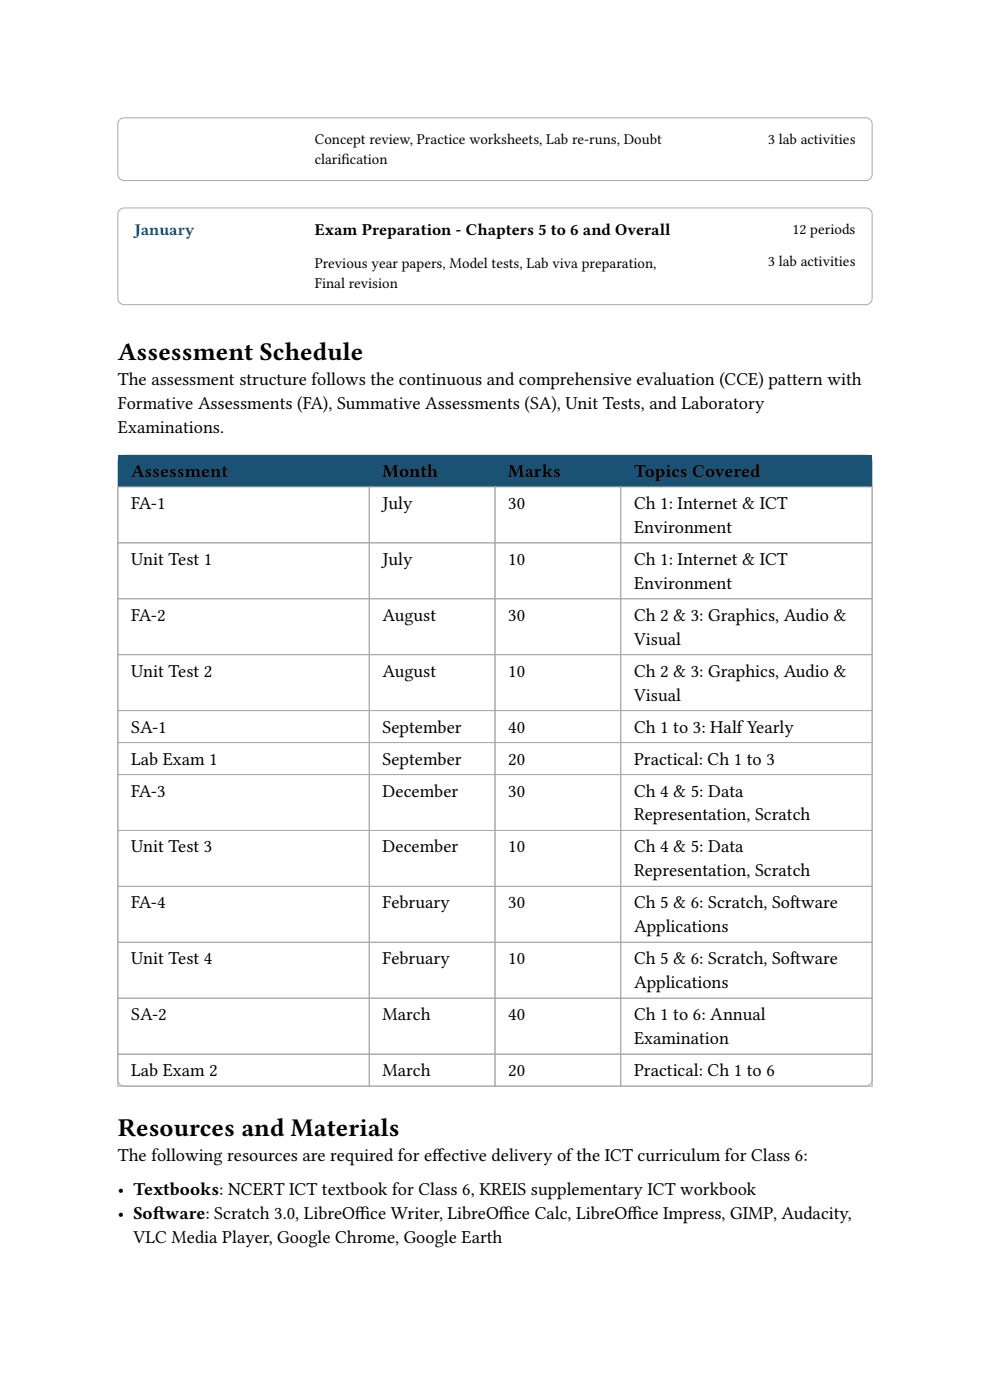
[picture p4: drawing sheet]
<svg xmlns="http://www.w3.org/2000/svg" width="210mm" height="297mm" viewBox="0 0 210 297" stroke-linecap="round" stroke-linejoin="round" font-family="sans-serif">
<defs><g id="words">
<g font-size="5.4">
<text x="25" y="76.3">Assessment Schedule</text>
<text x="25" y="240.9">Resources and Materials</text>
</g>
<g font-size="3.9">
<text x="25" y="81.7">The assessment structure follows the continuous and comprehensive evaluation (CCE) pattern with</text>
<text x="25" y="86.8">Formative Assessments (FA), Summative Assessments (SA), Unit Tests, and Laboratory</text>
<text x="25" y="91.9">Examinations.</text>
<text x="27.8" y="101.2">Assessment</text>
<text x="81.2" y="101.2">Month</text>
<text x="107.8" y="101.2">Marks</text>
<text x="134.5" y="101.2">Topics Covered</text>
<text x="27.8" y="108">FA-1</text>
<text x="81.2" y="108">July</text>
<text x="107.8" y="108">30</text>
<text x="134.5" y="108">Ch 1: Internet &amp; ICT</text>
<text x="134.5" y="113">Environment</text>
<text x="27.8" y="119.8">Unit Test 1</text>
<text x="81.2" y="119.8">July</text>
<text x="107.8" y="119.8">10</text>
<text x="134.5" y="119.8">Ch 1: Internet &amp; ICT</text>
<text x="134.5" y="124.9">Environment</text>
<text x="27.8" y="131.7">FA-2</text>
<text x="81.2" y="131.7">August</text>
<text x="107.8" y="131.7">30</text>
<text x="134.5" y="131.7">Ch 2 &amp; 3: Graphics, Audio &amp;</text>
<text x="134.5" y="136.8">Visual</text>
<text x="27.8" y="143.5">Unit Test 2</text>
<text x="81.2" y="143.5">August</text>
<text x="107.8" y="143.5">10</text>
<text x="134.5" y="143.5">Ch 2 &amp; 3: Graphics, Audio &amp;</text>
<text x="134.5" y="148.6">Visual</text>
<text x="27.8" y="155.4">SA-1</text>
<text x="81.2" y="155.4">September</text>
<text x="107.8" y="155.4">40</text>
<text x="134.5" y="155.4">Ch 1 to 3: Half Yearly</text>
<text x="27.8" y="162.2">Lab Exam 1</text>
<text x="81.2" y="162.2">September</text>
<text x="107.8" y="162.2">20</text>
<text x="134.5" y="162.2">Practical: Ch 1 to 3</text>
<text x="27.8" y="169">FA-3</text>
<text x="81.2" y="169">December</text>
<text x="107.8" y="169">30</text>
<text x="134.5" y="169">Ch 4 &amp; 5: Data</text>
<text x="134.5" y="174.1">Representation, Scratch</text>
<text x="27.8" y="180.8">Unit Test 3</text>
<text x="81.2" y="180.8">December</text>
<text x="107.8" y="180.8">10</text>
<text x="134.5" y="180.8">Ch 4 &amp; 5: Data</text>
<text x="134.5" y="185.9">Representation, Scratch</text>
<text x="27.8" y="192.7">FA-4</text>
<text x="81.2" y="192.7">February</text>
<text x="107.8" y="192.7">30</text>
<text x="134.5" y="192.7">Ch 5 &amp; 6: Scratch, Sof</text>
<text x="134.5" y="197.8">Applications</text>
<text x="167.6" y="192.7">tware</text>
<text x="27.8" y="204.6">Unit Test 4</text>
<text x="81.2" y="204.6">February</text>
<text x="107.8" y="204.6">10</text>
<text x="134.5" y="204.6">Ch 5 &amp; 6: Scratch, Sof</text>
<text x="134.5" y="209.6">Applications</text>
<text x="167.6" y="204.6">tware</text>
<text x="27.8" y="216.4">SA-2</text>
<text x="81.2" y="216.4">March</text>
<text x="107.8" y="216.4">40</text>
<text x="134.5" y="216.4">Ch 1 to 6: Annual</text>
<text x="134.5" y="221.5">Examination</text>
<text x="27.8" y="228.3">Lab Exam 2</text>
<text x="81.2" y="228.3">March</text>
<text x="107.8" y="228.3">20</text>
<text x="134.5" y="228.3">Practical: Ch 1 to 6</text>
<text x="25" y="246.4">The following resources are required for ef</text>
<text x="91.7" y="246.4">fective delivery of the ICT curriculum for Class 6:</text>
<text x="25" y="253.6">• Textbooks: NCERT ICT textbook for Class 6, KREIS supplementary ICT workbook</text>
<text x="25" y="258.7">• Sof</text>
<text x="28.3" y="263.7">VLC Media Player, Google Chrome, Google Earth</text>
<text x="32.4" y="258.7">tware: Scratch 3.0, LibreOf</text>
<text x="75.3" y="258.7">f</text>
<text x="75.3" y="258.7">ice Writer, LibreOf</text>
<text x="105.8" y="258.7">f</text>
<text x="105.8" y="258.7">ice Calc, LibreOf</text>
<text x="133.1" y="258.7">f</text>
<text x="133.1" y="258.7">ice Impress, GIMP, Audacity,</text>
</g>
<text font-size="3.5" fill="#1a5276" x="28.5" y="49.9">January</text>
<text font-size="3.5" x="66.8" y="49.9">Exam Preparation - Chapters 5 to 6 and Overall</text>
<g font-size="3.2">
<text x="66.8" y="30.6">Concept review, Practice worksheets, Lab re-runs, Doubt</text>
<text x="66.8" y="34.8">clarif</text>
<text x="72.5" y="34.8">ication</text>
<text x="162.9" y="30.6">3 lab activities</text>
<text x="168.1" y="49.7">12 periods</text>
<text x="66.8" y="56.9">Previous year papers, Model tests, Lab viva preparation,</text>
<text x="162.9" y="56.3">3 lab activities</text>
<text x="66.8" y="61.1">Final revision</text>
</g>
</g></defs>
<path d="M25.3 25.5l.6-.4 .4-.1h157.4a1.32 1.32 0 0 1 1.3 1.3v10.7a1.32 1.32 0 0 1-1.3 1.3h-157.4a1.32 1.32 0 0 1-1.3-1.3v-10.7zM25.3 44.7l.6-.5 .4-.1h157.4a1.32 1.32 0 0 1 1.3 1.3v17.9a1.32 1.32 0 0 1-1.3 1.3h-157.4a1.32 1.32 0 0 1-1.3-1.3v-17.9zM25.3 97.1l.6-.5h.4h157.4a1.32 1.32 0 0 1 1.3 1.3v131.2a1.32 1.32 0 0 1-1.3 1.3h-157.4a1.32 1.32 0 0 1-1.3-1.3v-131.2z" fill="none" stroke="#aaa" stroke-width=".21"/>
<g fill="#1a5276">
<path d="M25 96.6h53.3v6.7h-53.3z"/>
<path d="M78.3 96.6h26.7v6.7h-26.7z"/>
<path d="M105 96.6h26.7v6.7h-26.7z"/>
<path d="M131.7 96.6h53.3v6.7h-53.3z"/>
</g>
<g fill="none" stroke="#aaa" stroke-width=".21">
<path d="M24.9 103.3h160.2M24.9 115.2h160.2M25 103.2v127.3M78.3 103.2v127.3M105 103.2v127.3M131.7 103.2v127.3M185 103.2v127.3M24.9 127h160.2M24.9 138.9h160.2M24.9 150.7h160.2M24.9 157.5h160.2M24.9 164.3h160.2"/>
<path d="M24.9 176.2h160.2M24.9 188h160.2M24.9 199.9h160.2M24.9 211.8h160.2M24.9 223.6h160.2M24.9 230.4h160.2"/>
</g>
<use href="#words"/>
</svg>
